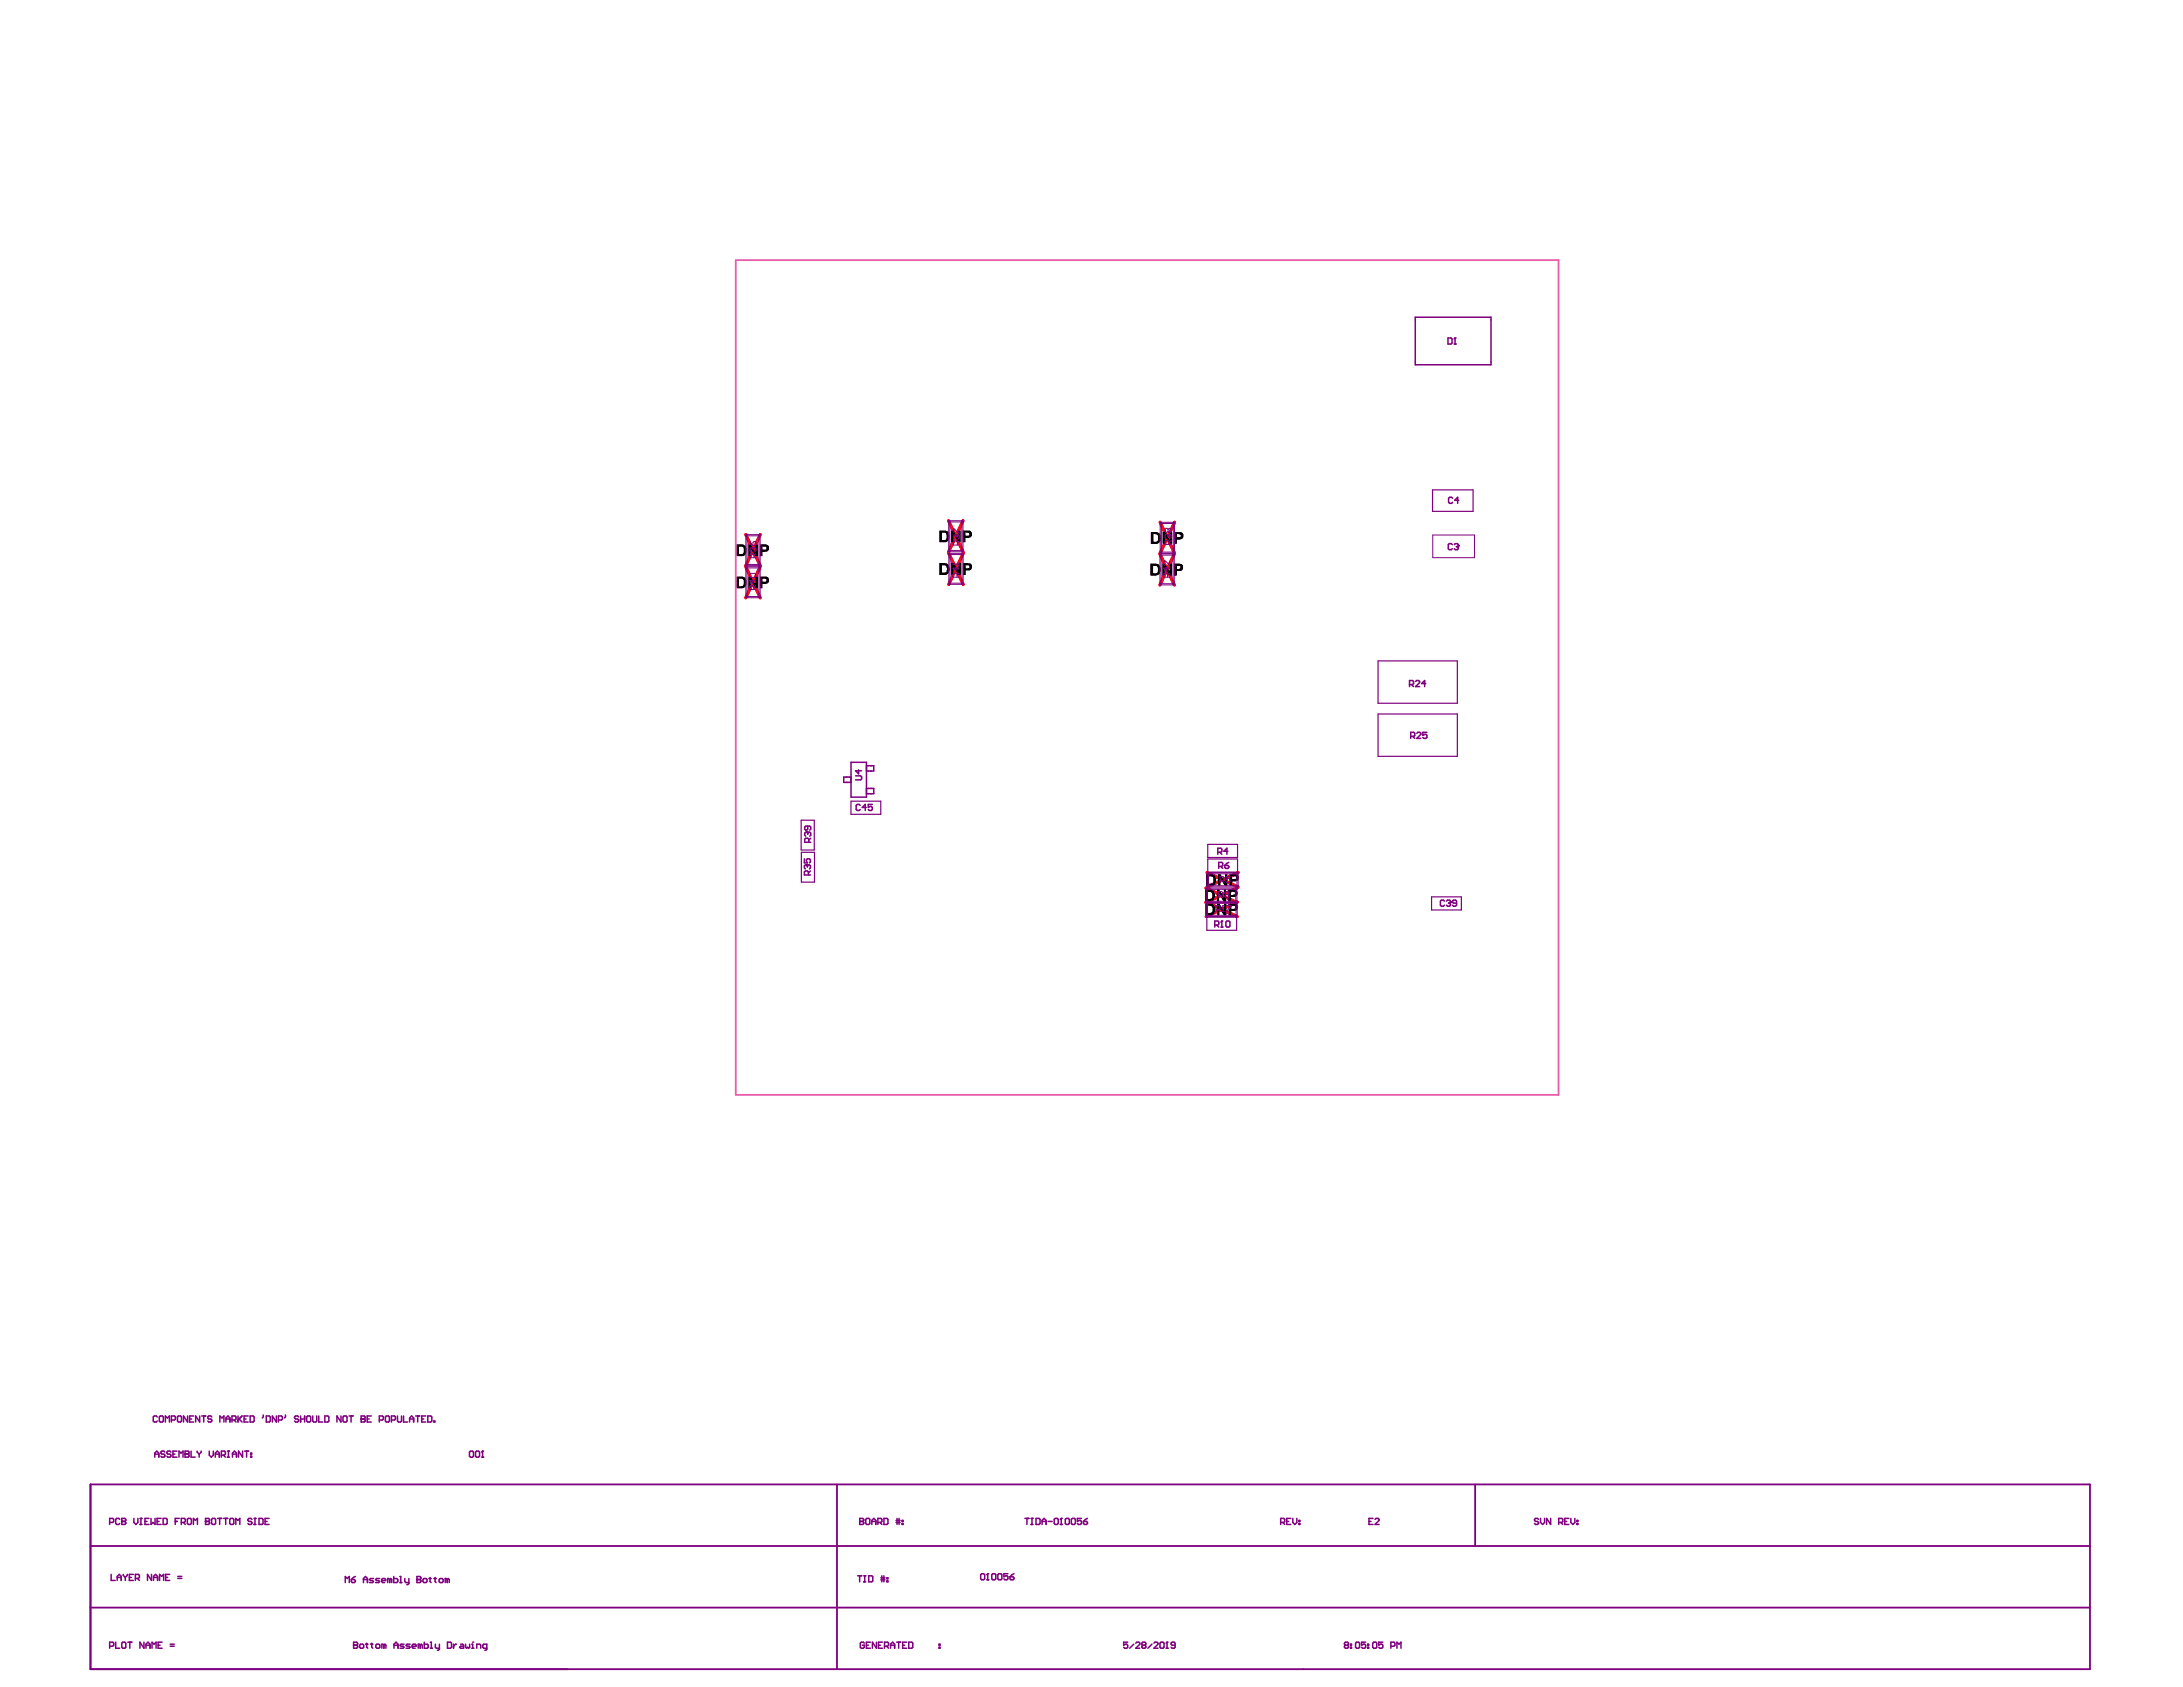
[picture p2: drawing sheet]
<svg xmlns="http://www.w3.org/2000/svg" width="279mm" height="216mm" viewBox="0 0 279 216" stroke-linecap="round" stroke-linejoin="round" font-family="sans-serif">
<g fill="none" stroke="#ee0e22" stroke-width=".39">
<path d="M95.4 68.4l1.9 4M95.4 72.5l1.9 4M97.3 68.4l-1.9 4M97.3 72.5l-1.9 4M121.4 66.6l1.9 4M121.4 70.8l1.9 4M123.3 66.6l-1.9 4M123.3 70.8l-1.9 4M148.4 70.9l1.9 4M148.5 66.8l1.8 4M150.3 70.9l-1.9 4M150.3 66.8l-1.8 4"/>
<path d="M154.3 113.6l4 1.9M154.4 115.4l4 1.9M154.5 111.7l4 1.8M158.3 113.6l-4 1.9M158.4 115.4l-4 1.9M158.5 111.7l-4 1.8"/>
</g>
<g fill="#000">
<path d="M95.8 69.7h.3l.6 1v-1h.3v1.5h-.3l-.6-1v1h-.3zM95.8 73.8h.3l.6 1v-1h.3v1.5h-.3l-.6-1v1h-.3zM121.8 67.9h.2l.7 1v-1h.2v1.5h-.2l-.7-1v1h-.2zM121.8 72.1h.3l.6 1v-1h.3v1.5h-.3l-.7-1v1h-.2zM148.8 72.1h.3l.6 1v-1h.3v1.5h-.3l-.7-1v1h-.2zM148.8 68.1h.3l.6 1v-1h.3v1.5h-.3l-.6-1v1h-.3zM155.8 113.8h.2l.6 1.1v-1.1h.3v1.6h-.3l-.6-1.1v1.1h-.2zM155.8 115.7h.3l.6 .9v-.9h.3v1.4h-.4l-.5-.9v.9h-.3zM155.9 111.9h.3l.6 1v-1h.3v1.4h-.3l-.6-.9v.9h-.3z"/>
<path d="M94.6 69.9v1h.3a.54 .54 0 0 0 .3-.7l-.2-.3zM94.3 69.7h.7a.74 .74 0 0 1 .4 1.1 .48 .48 0 0 1-.5 .4h-.6z"/>
<path d="M94.6 74v1h.3a.54 .54 0 0 0 .3-.7l-.2-.3zM94.3 73.8h.7a.74 .74 0 0 1 .4 1.1 .48 .48 0 0 1-.5 .4h-.6z"/>
<path d="M94.6 69.9v1h.3a.54 .54 0 0 0 .3-.7l-.2-.3zM94.3 69.7h.7a.74 .74 0 0 1 .4 1.1 .48 .48 0 0 1-.5 .4h-.6z"/>
<path d="M94.6 74v1h.3a.54 .54 0 0 0 .3-.7l-.2-.3zM94.3 73.8h.7a.74 .74 0 0 1 .4 1.1 .48 .48 0 0 1-.5 .4h-.6z"/>
<path d="M97.6 69.9v.5h.2a.23 .23 0 0 0 .3-.3 .23 .23 0 0 0-.3-.2zM97.3 69.7h.6a.48 .48 0 0 1 .5 .5 .48 .48 0 0 1-.6 .4h-.2v.6h-.3z"/>
<path d="M97.6 74v.5h.2a.23 .23 0 0 0 .3-.3 .23 .23 0 0 0-.3-.2zM97.3 73.8h.6a.48 .48 0 0 1 .5 .5 .48 .48 0 0 1-.6 .4h-.2v.6h-.3z"/>
<path d="M97.6 69.9v.5h.2a.23 .23 0 0 0 .3-.3 .23 .23 0 0 0-.3-.2zM97.3 69.7h.6a.48 .48 0 0 1 .5 .5 .48 .48 0 0 1-.6 .4h-.2v.6h-.3z"/>
<path d="M97.6 74v.5h.2a.23 .23 0 0 0 .3-.3 .23 .23 0 0 0-.3-.2zM97.3 73.8h.6a.48 .48 0 0 1 .5 .5 .48 .48 0 0 1-.6 .4h-.2v.6h-.3z"/>
<path d="M120.6 68.1v1.1h.2a.52 .52 0 0 0 .3-.9l-.2-.2zM120.2 67.9h.7a.77 .77 0 0 1 .6 .6 .77 .77 0 0 1-.3 .8l-.1 .1h-.9z"/>
<path d="M120.6 72.3v1h.2a.49 .49 0 0 0 .4-.7l-.2-.3zM120.2 72.1h.7a.7 .7 0 0 1 .5 1 .55 .55 0 0 1-.5 .5h-.7z"/>
<path d="M120.6 68.1v1.1h.2a.52 .52 0 0 0 .3-.9l-.2-.2zM120.2 67.9h.7a.77 .77 0 0 1 .6 .6 .77 .77 0 0 1-.3 .8l-.1 .1h-.9z"/>
<path d="M120.6 72.3v1h.2a.49 .49 0 0 0 .4-.7l-.2-.3zM120.2 72.1h.7a.7 .7 0 0 1 .5 1 .55 .55 0 0 1-.5 .5h-.7z"/>
<path d="M123.5 68.1v.5h.3a.23 .23 0 0 0 .3-.3 .23 .23 0 0 0-.4-.2zM123.2 67.9h.7a.48 .48 0 0 1 .5 .6 .48 .48 0 0 1-.6 .3h-.3v.6h-.3z"/>
<path d="M123.5 68.1v.5h.3a.23 .23 0 0 0 .3-.3 .23 .23 0 0 0-.4-.2zM123.2 67.9h.7a.48 .48 0 0 1 .5 .6 .48 .48 0 0 1-.6 .3h-.3v.6h-.3z"/>
<path d="M123.6 72.3v.5h.2a.23 .23 0 0 0 .3-.3 .23 .23 0 0 0-.3-.2zM123.3 72.1h.5a.48 .48 0 0 1 .6 .4 .48 .48 0 0 1-.6 .5h-.2v.6h-.3z"/>
<path d="M123.6 72.3v.5h.2a.23 .23 0 0 0 .3-.3 .23 .23 0 0 0-.3-.2zM123.3 72.1h.5a.48 .48 0 0 1 .6 .4 .48 .48 0 0 1-.6 .5h-.2v.6h-.3z"/>
<path d="M147.6 72.4v1h.3a.51 .51 0 0 0 .3-.5 .51 .51 0 0 0-.3-.5zM147.3 72.1h.6a.81 .81 0 0 1 .6 .7 .81 .81 0 0 1-.3 .8h-.9z"/>
<path d="M147.6 72.4v1h.3a.51 .51 0 0 0 .3-.5 .51 .51 0 0 0-.3-.5zM147.3 72.1h.6a.81 .81 0 0 1 .6 .7 .81 .81 0 0 1-.3 .8h-.9z"/>
<path d="M147.6 68.3v1h.3a.52 .52 0 0 0 .3-.8l-.2-.1zM147.3 68.1h.6a.76 .76 0 0 1 .7 .5 .76 .76 0 0 1-.3 .9l-.1 .1h-.9z"/>
<path d="M147.6 68.3v1h.3a.52 .52 0 0 0 .3-.8l-.2-.1zM147.3 68.1h.6a.76 .76 0 0 1 .7 .5 .76 .76 0 0 1-.3 .9l-.1 .1h-.9z"/>
<path d="M150.6 72.4v.4h.2a.23 .23 0 0 0 .3-.2 .23 .23 0 0 0-.3-.2zM150.3 72.1l.7 .1a.46 .46 0 0 1 .4 .5 .46 .46 0 0 1-.6 .4h-.2v.5h-.3z"/>
<path d="M150.6 72.4v.4h.2a.23 .23 0 0 0 .3-.2 .23 .23 0 0 0-.3-.2zM150.3 72.1l.7 .1a.46 .46 0 0 1 .4 .5 .46 .46 0 0 1-.6 .4h-.2v.5h-.3z"/>
<path d="M150.6 68.3v.5h.2a.21 .21 0 0 0 .3-.2 .21 .21 0 0 0-.2-.2zM150.3 68.1h.6a.47 .47 0 0 1 .6 .5 .47 .47 0 0 1-.6 .4h-.3v.6h-.3z"/>
<path d="M150.6 68.3v.5h.2a.21 .21 0 0 0 .3-.2 .21 .21 0 0 0-.2-.2zM150.3 68.1h.6a.47 .47 0 0 1 .6 .5 .47 .47 0 0 1-.6 .4h-.3v.6h-.3z"/>
<path d="M154.6 114.1v1h.2a.47 .47 0 0 0 .4-.7 .35 .35 0 0 0-.5-.3zM154.2 113.8l.8 .1a.78 .78 0 0 1 .5 .7 .78 .78 0 0 1-.5 .7l-.8 .1z"/>
<path d="M154.6 114.1v1h.2a.47 .47 0 0 0 .4-.7 .35 .35 0 0 0-.5-.3zM154.2 113.8l.8 .1a.78 .78 0 0 1 .5 .7 .78 .78 0 0 1-.5 .7l-.8 .1z"/>
<path d="M154.6 115.9v1h.3a.45 .45 0 0 0 .3-.7l-.1-.3zM154.3 115.7h.7a.77 .77 0 0 1 .5 .6 .77 .77 0 0 1-.2 .7l-.2 .1h-.8z"/>
<path d="M154.6 115.9v1h.3a.45 .45 0 0 0 .3-.7l-.1-.3zM154.3 115.7h.7a.77 .77 0 0 1 .5 .6 .77 .77 0 0 1-.2 .7l-.2 .1h-.8z"/>
<path d="M154.7 112.1v1h.3a.58 .58 0 0 0 .3-.9zM154.4 111.9h.8a.78 .78 0 0 1 .5 .7 .78 .78 0 0 1-.5 .7h-.8z"/>
<path d="M154.7 112.1v1h.3a.58 .58 0 0 0 .3-.9zM154.4 111.9h.8a.78 .78 0 0 1 .5 .7 .78 .78 0 0 1-.5 .7h-.8z"/>
<path d="M157.5 114.1v.4h.3a.23 .23 0 0 0 .3-.2 .23 .23 0 0 0-.4-.2zM157.2 113.8h.6a.48 .48 0 0 1 .6 .5 .48 .48 0 0 1-.6 .5h-.3v.6h-.3z"/>
<path d="M157.5 114.1v.4h.3a.23 .23 0 0 0 .3-.2 .23 .23 0 0 0-.4-.2zM157.2 113.8h.6a.48 .48 0 0 1 .6 .5 .48 .48 0 0 1-.6 .5h-.3v.6h-.3z"/>
<path d="M157.6 115.9v.4h.2a.24 .24 0 0 0 .3-.2 .24 .24 0 0 0-.3-.2zM157.3 115.7h.5a.47 .47 0 0 1 .6 .4 .47 .47 0 0 1-.6 .5h-.2v.5h-.3z"/>
<path d="M157.6 115.9v.4h.2a.24 .24 0 0 0 .3-.2 .24 .24 0 0 0-.3-.2zM157.3 115.7h.5a.47 .47 0 0 1 .6 .4 .47 .47 0 0 1-.6 .5h-.2v.5h-.3z"/>
<path d="M157.7 112.1v.4h.2a.23 .23 0 0 0 .3-.2 .23 .23 0 0 0-.3-.2zM157.4 111.9h.7a.48 .48 0 0 1 .4 .5 .48 .48 0 0 1-.6 .4h-.2v.5h-.3z"/>
<path d="M157.7 112.1v.4h.2a.23 .23 0 0 0 .3-.2 .23 .23 0 0 0-.3-.2zM157.4 111.9h.7a.48 .48 0 0 1 .4 .5 .48 .48 0 0 1-.6 .4h-.2v.5h-.3z"/>
</g>
<path d="M199.5 33.3h-105.3v106.8h105.3v-106.8" fill="none" stroke="#e85dac" stroke-width=".23"/>
<g fill="none" stroke="#800080" stroke-width=".19">
<path d="M181.1 40.6h9.7v6.1h-9.7zM185.3 43.3h.4l.1 .1v.5l-.1 .1h-.4zM186.1 44h.3M186.2 43.3h.1M186.2 43.3v.7M186.2 43.3l-.1 .1M185.9 69.7l-.1-.1h-.3l-.1 .1v.5l.1 .1h.3l.1-.1M185.9 63.8l-.1-.2h-.3l-.1 .2v.5l.1 .1h.3l.1-.1M186.1 69.7l.2-.1h.2l.2 .2M186.4 70h.1M186.5 70l.2 .1-.2 .2h-.2l-.2-.1M186.7 69.8h.1"/>
<path d="M186.7 69.8l-.2 .2M186.7 64h-.5l.4-.4v.8M108.9 97.6h2v4.4h-2zM108.9 99.4h-.9v.7h.9M109.5 99.3h.6l.2 .1v.3l-.2 .1h-.6M109.9 98.5v.5l-.4-.4h.8M110.9 98h.9v.7h-.9M180.4 87.6h.4l.1-.1v-.3l-.1-.1h-.4v.8M180.6 94.2h.3l.2-.1v-.2l-.2-.2h-.3v.8M180.7 87.6l.2 .3M180.8 94.2l.3 .3M181.2 87.2l.1-.1h.3l.1 .1v.2l-.5 .5h.5"/>
<path d="M181.3 93.9l.2-.2h.2l.1 .2v.1l-.5 .5h.5M182.5 87.5h-.5l.3-.4v.8M182.6 93.7h-.5v.4l.3-.1 .2 .1v.3l-.1 .1h-.3l-.1-.1M103 109.9v.5h.3l-.1-.2 .1-.3h.3l.1 .1v.3l-.1 .1M103.2 110.7h.1M103.2 110.7l-.2 .1v.3l.1 .1M103.2 110.7l.1 .1M103.2 106.5h.1M103.2 106.5l-.2 .1v.3l.1 .1M103.2 106.5l.2 .1M103.3 110.8l.2-.1 .2 .1v.3l-.1 .1M103.3 110.8v.1"/>
<path d="M103.4 105.7v.4l-.2 .1-.2-.1v-.2l.1-.2h.5l.2 .2v.2l-.2 .1M103.4 106.6l.1-.1 .3 .1v.3l-.2 .1M103.4 106.6v.2M103.5 112v-.4l-.2-.1h-.2l-.1 .1v.4h.7M103.5 107.8v-.4l-.1-.1h-.3l-.1 .1v.4h.8M103.7 111.5l-.2 .2M103.8 107.3l-.3 .2M110.1 103.1l-.1-.2h-.3l-.1 .2v.5l.1 .1h.3l.1-.1M110.9 103.3h-.5l.3-.4v.8M110.9 100.9h.9v.7h-.9M111.6 102.9h-.5v.4l.3-.1 .2 .1v.3l-.1 .1h-.2l-.2-.1M155.5 118.4h.4l.1-.1v-.3l-.1-.1h-.4v.7"/>
<path d="M155.7 118.4l.3 .2M155.9 109.1h.4l.1-.2v-.2l-.1-.1h-.4v.7M156 110.9h.4l.1-.1v-.3l-.1-.1h-.4v.7M156.1 109.1l.3 .2M156.2 110.9l.3 .2M156.3 118.6h.2M156.4 117.9h.1M156.4 117.9v.7M156.4 117.9l-.1 .1M156.8 110.8h.3l.2 .2-.2 .1h-.2l-.1-.1zM156.9 118l.1-.1h.3l.1 .1v.5l-.1 .1h-.3l-.1-.1zM157.2 108.9h-.6l.4-.3v.7"/>
<path d="M157.3 110.4l-.5 .4M184.9 115.3l-.2-.1h-.2l-.1 .1v.5l.1 .2h.2l.2-.2M185.1 115.3l.2-.1h.2l.1 .3M185.4 115.6h.1M185.5 115.6l.1 .1-.1 .3h-.2l-.2-.2M185.6 115.5h.1M185.6 115.5l-.1 .1M186.4 115.6h-.4l-.1-.1 .1-.3h.3l.1 .1v.5l-.1 .2h-.3l-.1-.2M14 194.8h.4l.1-.1v-.2l-.1-.2h-.4v.8M15.3 194.5l-.1-.2h-.3l-.1 .2v.5l.1 .1h.3l.1-.1M15.6 194.7h.1M15.6 194.3h.4l.1 .2-.1 .2 .1 .3-.1 .1h-.4z"/>
<path d="M15.6 194.7h.4M17.1 194.3v.5l.3 .3 .2-.3v-.5M17.9 194.3h.3M17.9 195.1h.3M18 194.3v.8M18.6 194.7h.2M19.1 194.3h-.5v.8h.5M19.3 194.3v.8l.3-.3 .2 .3v-.8M19.8 186.5v-.5l.3-.3 .2 .3v.5M19.8 186.1h.5M20.1 194.7h.3M20.1 181.3l-.1-.1h-.3l-.1 .1v.6l.1 .1h.3l.1-.1"/>
<path d="M20.4 181.3l.1-.1h.3l.1 .1v.6l-.1 .1h-.3l-.1-.1zM20.6 194.3h-.5v.8h.5M20.9 194.3h.4l.1 .2v.5l-.1 .1h-.4zM21.1 185.8l-.1-.1h-.3l-.1 .1 .1 .3h.3l.1 .1-.1 .3h-.3l-.1-.1M21.2 182v-.8l.2 .3 .3-.3v.8M21.9 185.8l-.2-.1h-.2l-.1 .1 .1 .3h.2l.2 .1-.2 .3h-.2l-.1-.1M21.9 181.7h.4l.2-.1v-.3l-.2-.1h-.4v.8M22.1 186.1h.3M22.4 194.7h.3M22.7 185.7h-.6v.8h.6M22.7 181.3l.1-.1h.3l.1 .1v.6l-.1 .1h-.3l-.1-.1zM22.9 186.5v-.8l.3 .3 .2-.3v.8"/>
<path d="M22.9 194.3h-.5v.8M23.2 194.8h.4l.1-.1v-.2l-.1-.2h-.4v.8M23.5 194.8l.2 .3M23.7 186.1h.1M23.7 185.7h.4l.1 .1-.1 .3 .1 .3-.1 .1h-.4zM23.7 186.1h.4M24 194.5l.1-.2h.3l.1 .2v.5l-.1 .1h-.3l-.1-.1zM24 181.2v.8l-.5-.8v.8M24.3 181.6h.2M24.5 185.7v.8h.5M24.8 195.1v-.8l.2 .3 .3-.3v.8M24.8 181.2h-.5v.8h.5"/>
<path d="M25.2 185.7v.1l.3 .3M25.5 186.1v.4M25.6 181.2v.8l-.6-.8v.8M25.8 185.7v.1l-.3 .3M25.8 181.2h.5M26.1 181.2v.8M26.3 194.7h.1M26.3 194.3h.4l.1 .2-.1 .2 .1 .3-.1 .1h-.4zM26.3 194.7h.4M26.8 185.7v.5l.2 .3 .3-.3v-.5M27.1 181.3l-.1-.1h-.3l-.1 .1 .1 .3h.3l.1 .1-.1 .3h-.3l-.1-.1M27.2 194.3h.3l.1 .2v.5l-.1 .1h-.3l-.1-.1v-.5z"/>
<path d="M27.6 186.1h.5M27.6 186.5v-.5l.2-.3 .3 .3v.5M27.9 194.3h.5M28.1 194.3v.8M28.1 182v-.8l.3 .3 .3-.3v.8M28.3 186.2h.4l.2-.1v-.3l-.2-.1h-.4v.8M28.6 186.2l.3 .3M28.6 194.3h.5M28.9 194.3v.8M28.9 181.6h.5M28.9 182v-.5l.3-.3 .2 .3v.5M29.1 185.7h.3"/>
<path d="M29.1 186.5h.3M29.2 185.7v.8M29.5 194.3h.3l.1 .2v.5l-.1 .1h-.3l-.1-.1v-.5zM29.7 181.7h.4l.1-.1v-.3l-.1-.1h-.4v.8M29.8 186.1h.5M29.8 186.5v-.5l.2-.3 .3 .3v.5M29.9 181.7l.3 .3M30.2 195.1v-.8l.2 .3 .3-.3v.8M30.5 181.2v.8M30.6 181.6l.4 .4M31 181.2l-.5 .5M31 185.7v.8l-.5-.8v.8"/>
<path d="M31.2 181.6h.3M31.3 185.7h.5M31.6 185.7v.8M31.8 181.2h-.6v.8h.6M32 181.2h.4l.1 .1v.6l-.1 .1h-.4zM32.1 186.4h.1v.1h-.1zM32.1 186h.1v.1h-.1zM32.2 194.5l-.1-.2h-.2l-.2 .3 .2 .1h.2l.1 .3-.1 .1h-.2l-.2-.1M32.5 194.3h.3M32.5 195.1h.3M32.6 194.3v.8M33.2 194.3h.3l.2 .2v.5l-.2 .1h-.3z"/>
<path d="M33.7 181.1v.2l-.1 .2M33.9 194.7h.3M34.1 181.2h.4l.1 .1v.6l-.1 .1h-.4zM34.4 194.3h-.5v.8h.5M35.4 181.2v.8l-.5-.8v.8M35.6 181.7h.4l.1-.1v-.3l-.1-.1h-.4v.8M36.5 181.1v.2l-.1 .2M38.2 181.3l-.1-.1h-.3l-.1 .1 .1 .3h.3l.1 .1-.1 .3h-.3l-.1-.1M38.5 181.6h.5M38.5 181.2v.8M39 181.2v.8M39.4 181.2h.2l.2 .1v.6l-.2 .1h-.2l-.2-.1v-.6z"/>
<path d="M40 181.2v.7l.2 .1h.2l.1-.1v-.7M40.8 181.2v.8h.5M41.6 181.2h.4l.1 .1v.6l-.1 .1h-.4zM43.6 181.2v.8l-.5-.8v.8M43.9 181.3l.1-.1h.3l.1 .1v.6l-.1 .1h-.3l-.1-.1zM44.7 181.2h.5M44.9 181.2v.8M46.2 181.6h.1M46.2 181.2h.4l.1 .1-.1 .3 .1 .3-.1 .1h-.4zM46.2 181.6h.4M47 181.6h.3M47.5 181.2h-.5v.8h.5"/>
<path d="M48.5 181.7h.4l.2-.1v-.3l-.2-.1h-.4v.8M49.3 181.3l.2-.1h.2l.1 .1v.6l-.1 .1h-.2l-.2-.1zM50.1 181.7h.4l.1-.1v-.3l-.1-.1h-.4v.8M50.9 181.2v.7l.1 .1h.3l.1-.1v-.7M51.6 181.2v.8h.6M52.4 181.6h.5M52.4 182v-.5l.3-.3 .2 .3v.5M53.2 181.2h.5M53.5 181.2v.8M54 181.6h.2M54.5 181.2h-.5v.8h.5M54.7 181.2h.4l.2 .1v.6l-.2 .1h-.4z"/>
<path d="M55.5 181.9h.2v.1h-.2zM60.1 185.8l.1-.1h.3l.1 .1v.6l-.1 .1h-.3l-.1-.1zM60.9 185.8l.1-.1h.2l.2 .1v.6l-.2 .1h-.2l-.1-.1zM61.6 186.5h.3M61.8 185.7h.1M61.8 185.7v.8M61.8 185.7l-.2 .1M110 194.7h.1M110 194.3h.4l.1 .2-.1 .2 .1 .3-.1 .1h-.4zM110 194.7h.4M110.8 194.5l.1-.2h.3l.1 .2v.5l-.1 .1h-.3l-.1-.1zM111.6 194.7h.5"/>
<path d="M111.6 195.1v-.5l.2-.3 .3 .3v.5M112.4 194.8h.3l.2-.1v-.2l-.2-.2h-.3v.8M112.6 194.8l.3 .3M113.1 194.3h.4l.1 .2v.5l-.1 .1h-.4zM114.7 194.8h.5M114.7 194.6h.5M114.8 194.3v.8M115.1 194.3v.8M115.5 195h.1v.1h-.1zM115.5 194.6h.1v.1h-.1zM131.2 194.3h.5M131.4 194.3v.8"/>
<path d="M132 194.3h.2M132 195.1h.2M132.1 194.3v.8M132.6 194.3h.4l.1 .2v.5l-.1 .1h-.4zM133.4 194.7h.5M133.4 195.1v-.5l.2-.3 .3 .3v.5M134.1 194.7h.6M134.9 194.5l.2-.2h.2l.1 .2v.5l-.1 .1h-.2l-.2-.1zM135.7 195.1h.3M135.8 194.3h.1M135.8 194.3v.8M135.8 194.3l-.1 .2"/>
<path d="M136.3 194.5l.2-.2h.2l.2 .2v.5l-.2 .1h-.2l-.2-.1zM137.1 194.5l.1-.2h.3l.1 .2v.5l-.1 .1h-.3l-.1-.1zM138.4 194.3h-.5v.4l.3-.1 .2 .1v.3l-.1 .1h-.3l-.1-.1M138.7 194.7h.4l.1 .3-.1 .1h-.3l-.1-.1zM139.2 194.3l-.5 .4M163.9 194.8h.4l.1-.1v-.2l-.1-.2h-.4v.8M164.2 194.8l.2 .3M164.7 194.7h.2M165.2 194.3h-.5v.8h.5M165.5 194.3v.5l.2 .3 .3-.3v-.5M166.2 195h.2v.1h-.2zM166.2 194.6h.2v.1h-.2z"/>
<path d="M175.2 194.7h.3M175.7 194.3h-.5v.8h.5M176 194.5l.1-.2h.3l.1 .2v.1l-.5 .5h.5M196.9 194.5l-.1-.2h-.3l-.1 .2 .1 .2h.3l.1 .1v.2l-.1 .1h-.3l-.1-.1M197.2 194.3v.5l.2 .3 .3-.3v-.5M198.5 194.3v.8l-.6-.8v.8M199.5 194.8h.4l.1-.1v-.2l-.1-.2h-.4v.8M199.8 194.8l.2 .3M200.3 194.7h.2M200.8 194.3h-.5v.8h.5M201 194.3v.5l.3 .3 .3-.3v-.5M201.8 195h.2v.1h-.2z"/>
<path d="M201.8 194.6h.2v.1h-.2zM14 210.7h.4l.1-.1v-.3l-.1-.1h-.4v.7M14.2 201.5v.8h.5M14.8 210.2v.7h.5M15 202.3v-.6l.3-.2 .2 .2v.6M15 201.9h.5M15.6 210.3l.1-.1h.3l.1 .1v.5l-.1 .1h-.3l-.1-.1zM15.8 201.5v.1l.2 .3M16 201.9v.4M16.3 201.5v.1l-.3 .3M16.4 210.2h.5M16.6 201.9h.2"/>
<path d="M16.6 210.2v.7M17.1 201.5h-.5v.8h.5M17.3 202h.4l.1-.1v-.3l-.1-.1h-.4v.8M17.6 202l.2 .3M18.4 210.2v.7l-.5-.7v.7M18.7 210.6h.5M18.7 210.9v-.5l.2-.2 .3 .2v.5M19.4 201.5v.8l-.5-.8v.8M19.5 210.9v-.7l.2 .2 .3-.2v.7M19.7 201.9h.5M19.7 202.3v-.6l.2-.2 .3 .2v.6M20.2 210.6h.3"/>
<path d="M20.4 202.3v-.8l.3 .2 .2-.2v.8M20.7 210.2h-.5v.7h.5M21.2 201.9h.3M21.7 201.5h-.5v.8h.5M21.8 210.4h.5M21.8 210.7h.5M22.8 202h.5M22.8 201.7h.5M44.2 202.5v-.7l.2 .2 .3-.2v.7M45 202.1h.4l.1 .3-.1 .1h-.3l-.1-.1zM45.3 210.6h.1M45.3 210.2h.3l.2 .1-.2 .3 .2 .2-.2 .1h-.3z"/>
<path d="M45.3 210.6h.3M45.5 201.8l-.5 .3M46 210.6l.2-.2h.2l.1 .2v.2l-.1 .1h-.2l-.2-.1zM46.5 202.1h.5M46.5 202.5v-.5l.3-.2 .2 .2v.5M46.8 210.4h.3M46.9 210.3v.5l.2 .1M47.5 210.4h.2M47.6 210.3v.5l.1 .1M47.8 202h-.4l-.1 .1 .5 .3-.1 .1h-.4M48.1 210.6l.1-.2h.3l.1 .2v.2l-.1 .1h-.3l-.1-.1zM48.6 202h-.4l-.1 .1 .5 .3-.1 .1h-.4"/>
<path d="M48.8 202.3h.6l-.2-.3h-.2l-.2 .1v.3l.2 .1h.2M49.1 210.6l-.2-.2v.5M49.1 210.6v.3M49.1 210.6l.2-.2 .1 .2v.3M49.9 202.1l-.3-.1v.5M49.9 202.1v.4M49.9 202.1l.1-.1 .1 .1v.4M50.4 201.8v.7h.4l.1-.1v-.3l-.1-.1h-.4M50.4 210.6h.5M50.4 210.9v-.5l.3-.2 .2 .2v.5M51.2 202.5h.2M51.2 201.8h.1v.7"/>
<path d="M51.7 210.4h-.4l-.1 .2 .1 .1h.3l.1 .1-.1 .1h-.4M51.8 202v.4l.1 .1h.4M52.3 202v.7l-.2 .1M52.5 210.4h-.4l-.1 .2 .1 .1h.3l.1 .1-.1 .1h-.4M52.7 210.7h.6l-.2-.3h-.2l-.2 .2v.2l.2 .1h.2M53.4 202.1h.1M53.4 201.8h.4l.1 .1-.1 .2 .1 .3-.1 .1h-.4zM53.4 202.1h.4M53.8 210.6l-.3-.2v.5M53.8 210.6v.3M53.8 210.6l.1-.2 .1 .2v.3M54.1 202.1l.2-.1h.2l.2 .1v.3l-.2 .1h-.2l-.2-.1z"/>
<path d="M54.3 210.2v.7h.4l.1-.1v-.2l-.1-.2h-.4M54.9 202h.3M55 201.9v.5l.2 .1M55.1 210.2h.1v.7M55.1 210.9h.2M55.6 202h.2M55.7 201.9v.5l.1 .1M55.7 210.4v.4l.1 .1h.4M56.2 210.4v.7l-.2 .1M56.3 202h.3l.1 .1v.3l-.1 .1h-.3l-.1-.1v-.3zM57.2 202.1l-.2-.1v.5M57.2 202.1v.4"/>
<path d="M57.2 202.1l.2-.1 .1 .1v.4M57.3 210.2h.4l.1 .1v.5l-.1 .1h-.4zM58 210.4v.5M58.4 210.4h-.1l-.3 .3M58.9 210.4h.3l.1 .2v.3h-.4l-.1-.1 .1-.1h.4M59.6 210.4v.4l.1 .1 .2-.1 .1 .1 .1-.1v-.4M60.4 210.9h.2M60.4 210.4h.1v.5M60.5 210.2h.1M61 210.9v-.5h.4l.1 .2v.3M62.3 210.9h-.4l-.1-.1v-.2l.1-.2h.4v.7l-.3 .1M109.8 201.7h.5"/>
<path d="M110 201.7v.7M110.5 201.7h.3M110.5 202.4h.3M110.6 210.3l-.1-.1h-.3l-.1 .1v.5l.1 .1h.3l.1-.1v-.2h-.2M110.7 201.7v.7M110.9 210.6h.2M111.2 201.7h.4l.1 .1v.5l-.1 .1h-.4zM111.4 210.2h-.5v.7h.5M112.2 210.2v.7l-.5-.7v.7M112.4 210.6h.3M112.7 201.9h.6M112.7 202.2h.6"/>
<path d="M112.9 201.7v.7M113 210.2h-.6v.7h.6M113.1 201.7v.7M113.2 210.7h.4l.1-.1v-.3l-.1-.1h-.4v.7M113.5 210.7l.2 .2M113.5 202.3h.1v.1h-.1zM113.5 201.9h.1v.2h-.1zM114 210.6h.5M114 210.9v-.5l.2-.2 .3 .2v.5M114.8 210.2h.5M115 210.2v.7M115.5 210.6h.3"/>
<path d="M116.1 210.2h-.6v.7h.6M116.3 210.2h.4l.1 .1v.5l-.1 .1h-.4zM120.2 210.8h.1v.1h-.1zM120.2 210.4h.1v.2h-.1zM125.6 201.4h.3l.1 .1v.5l-.1 .2h-.3l-.1-.2v-.5zM126.3 202.2h.2M126.4 201.4h.1M126.4 201.4v.8M126.4 201.4l-.1 .1M126.9 201.5l.2-.1h.2l.2 .1v.5l-.2 .2h-.2l-.2-.2zM127.7 201.5l.1-.1h.3l.1 .1v.5l-.1 .2h-.3l-.1-.2zM129 201.4h-.5v.4l.2-.1 .3 .1v.2l-.1 .2h-.3l-.1-.2"/>
<path d="M129.3 201.8h.3l.2 .2-.2 .2h-.2l-.1-.2zM129.8 201.4l-.5 .4M144.3 210.2h-.5v.4l.3-.2 .2 .2v.2l-.1 .1h-.3l-.1-.1M145.1 210.4l-.5 .5M145.4 210.3l.1-.1h.3l.1 .1v.1l-.5 .5h.5M146.3 210.6l-.2-.2 .2-.2h.2l.2 .1-.2 .3M146.3 210.6l-.2 .1 .2 .2h.2l.2-.1-.2-.2M146.3 210.6h.2M147.4 210.4l-.5 .5M147.7 210.3l.1-.1h.3l.1 .1v.1l-.5 .5h.5M148.5 210.3l.1-.1h.3l.1 .1v.5l-.1 .1h-.3l-.1-.1zM149.2 210.9h.3"/>
<path d="M149.4 210.2h.1M149.4 210.2v.7M149.4 210.2l-.2 .1M150.4 210.6h-.4l-.1-.2 .1-.2h.3l.1 .1v.5l-.1 .1h-.3l-.1-.1M172.2 210.6l-.1-.2 .1-.2h.3l.1 .1-.1 .3M172.2 210.6l-.1 .1 .1 .2h.3l.1-.1-.1-.2M172.2 210.6h.3M172.8 210.8h.2v.1h-.2zM172.8 210.4h.2v.2h-.2zM173.5 210.3l.1-.1h.3l.1 .1v.5l-.1 .1h-.3l-.1-.1zM174.8 210.2h-.5v.4l.2-.2 .3 .2v.2l-.1 .1h-.3l-.1-.1M175 210.8h.2v.1h-.2z"/>
<path d="M175 210.4h.2v.2h-.2zM175.7 210.3l.1-.1h.3l.1 .1v.5l-.1 .1h-.3l-.1-.1zM177 210.2h-.5v.4l.2-.2 .3 .2v.2l-.1 .1h-.3l-.1-.1M178 210.7h.4l.1-.1v-.3l-.1-.1h-.4v.7M178.8 210.9v-.7l.2 .2 .3-.2v.7"/>
</g>
<path d="M183.3 62.7h5.2v2.7h-5.2zM176.4 84.6h10.1v5.4h-10.1zM176.4 91.4h10.1v5.4h-10.1zM102.5 105h1.7v3.8h-1.7zM102.6 109.1h1.6v3.8h-1.6zM108.9 102.5h3.8v1.7h-3.8zM154.5 117.4h3.8v1.7h-3.8zM154.6 108.1h3.8v1.6h-3.8zM154.6 109.9h3.8v1.7h-3.8zM183.2 114.8h3.8v1.7h-3.8z" fill="none" stroke="#800080" stroke-width=".15"/>
<g fill="none" stroke="#800080" stroke-width=".13">
<path d="M95.5 72.6h.1v3.8l-.1 .1v-.1zM95.5 68.4l.1 .1v3.8l-.1 .1v-.1zM95.5 76.4l1.7-.1 .1 .1-.1 .1h-1.7zM95.5 72.6l1.7-.1 .1 .1-.1 .1h-1.7zM95.5 72.3l1.7-.1 .1 .1-.1 .1h-1.7zM95.5 68.4h1.7l.1 .1-.1 .1h-1.7zM95.9 73.5l.2-.1h.5l.1 .1v.3l-.1 .1h-.5l-.2-.1zM96 69.3l.4 .5M96.2 70.1h.1M96.2 70.1l-.2 .1v.3l.1 .1M96.2 70.1l.2 .1M96.3 74.2v.5l-.4-.4h.8"/>
<path d="M96.4 70.2l.1-.1 .3 .1v.3l-.2 .1M96.4 70.2v.1M96.5 75.4v-.3l-.2-.2h-.2l-.2 .2v.3h.8M96.5 71.4v-.4l-.1-.1h-.3l-.1 .1v.4h.8M96.5 69.3l.3 .1v.3l-.2 .1h-.2v-.4zM96.7 74.9l-.2 .3M96.8 70.9l-.3 .2M97.2 72.6h.1v3.8l-.1 .1-.1-.1zM97.2 68.4l.1 .1v3.8l-.1 .1-.1-.1zM121.4 66.7h.2v3.8l-.1 .1-.1-.1zM121.4 70.5h1.8h.1l-.1 .1h-1.7zM121.4 66.7l1.8-.1 .1 .1-.1 .1h-1.7z"/>
<path d="M121.5 70.8l.1 .1v3.8l-.1 .1-.1-.1zM121.5 74.7l1.7-.1 .1 .1-.1 .1h-1.7zM121.5 70.8h1.7l.1 .1-.1 .1h-1.7zM122 72.2h.1M122 72.2h.7M122 72.2l.1 .1M122 68.2v-.5h.1l.6 .5h.1M122.3 68.5h.1M122.3 68.5l-.3 .1v.3l.1 .1M122.3 68.5l.1 .1M122.4 72.6v.5l-.4-.4h.7M122.4 68.6l.1-.1 .3 .1v.3l-.1 .1"/>
<path d="M122.4 68.6v.1M122.5 73.9v-.4l-.1-.1h-.3l-.1 .1v.4h.7M122.5 69.8v-.4l-.1-.2h-.3l-.1 .2v.4h.8M122.7 73.4l-.2 .2M122.7 72.1v.2M122.8 69.2l-.3 .3M123.1 66.7h.2v3.8l-.1 .1-.1-.1zM123.1 70.8l.2 .1v3.8l-.1 .1-.1-.1zM148.5 70.9l.1 .1v3.8l-.1 .1v-.1zM148.5 70.9h1.7l.1 .1h-.1h-1.7zM148.5 66.9h.1v3.8v.1l-.1-.1zM148.5 70.7h1.7h.1l-.1 .1h-1.6z"/>
<path d="M148.5 66.9l1.7-.1 .1 .1-.1 .1h-1.6zM148.5 74.9v-.1v-.1h1.7l.1 .1-.1 .1M148.5 74.9h1.7M149.3 72.6v.5l-.4-.4h.8M149.4 68.4h.1M149.4 68.4l-.3 .1v.3l.1 .1M149.4 68.4l.1 .1M149.4 73.9v-.4l-.1-.1h-.3l-.1 .1v.4h.8M149.5 67.7l-.1-.1-.3 .1v.3l.1 .1 .3-.1M149.5 68.5l.1-.1 .3 .1v.3l-.1 .1M149.5 67.7v.3M149.5 68.5v.1"/>
<path d="M149.5 67.7l.1-.1 .3 .1v.3l-.1 .1-.3-.1M149.6 69.7v-.4l-.1-.1h-.3l-.1 .1v.4h.8M149.7 71.8v.5l-.5-.5h-.2l-.1 .1v.3l.1 .1M149.7 73.4l-.3 .2M149.9 69.2l-.3 .2M150.2 70.9l.1 .1v3.8l-.1 .1-.1-.1zM150.2 66.9h.1v3.8l-.1 .1v-.1zM183.4 68.5h5.3v2.9h-5.3zM154.4 113.7h.1v1.7l-.1 .1-.1-.1zM154.4 115.4l3.8-.1 .1 .1-.1 .1h-3.8zM154.4 113.7h3.8h.1l-.1 .1h-3.8zM154.4 115.5h.1v1.7v.1l-.1-.1z"/>
<path d="M154.4 115.5h3.9h.1l-.1 .1h-3.8zM154.4 117.2l3.9-.1 .1 .1-.1 .1h-3.8zM154.5 111.7l.2 .1v1.6l-.1 .1-.1-.1zM154.5 113.4h3.9h.1l-.1 .1h-3.8zM154.5 111.7h3.9l.1 .1h-.1h-3.8zM155.6 116.4h.4l.1-.1v-.3l-.1-.1h-.4v.8M155.9 116.4l.2 .3M156 114.6h.4l.1-.1v-.3l-.1-.1h-.4v.8M156.1 112.7h.4l.2-.1v-.3l-.2-.1h-.4v.7M156.2 114.6l.3 .3M156.4 112.7l.3 .2M156.4 116.7h.3"/>
<path d="M156.5 115.9h.1M156.5 115.9l-.1 .1M156.5 115.9v.8M156.9 114.5l-.1-.1 .1-.3h.2l.2 .1-.2 .3M156.9 114.5l-.1 .1 .1 .3h.2l.2-.1-.2-.3M156.9 114.5h.2M157.1 115.9h.5v.1l-.5 .5v.2M157.4 112.2h-.5v.4l.3-.2 .2 .2v.2l-.1 .1h-.3l-.1-.1M158.2 113.7h.1v1.7l-.1 .1v-.1zM158.2 115.5h.2v1.7l-.1 .1-.1-.1zM158.3 111.7l.2 .1v1.6l-.1 .1-.1-.1z"/>
</g>
<path d="M11.6 190h255.9v23.6h-255.9zM11.6 197.9h255.9M107.1 190v23.6M188.8 190v7.9M11.6 205.7h255.8" fill="none" stroke="#800080" stroke-width=".23"/>
</svg>
